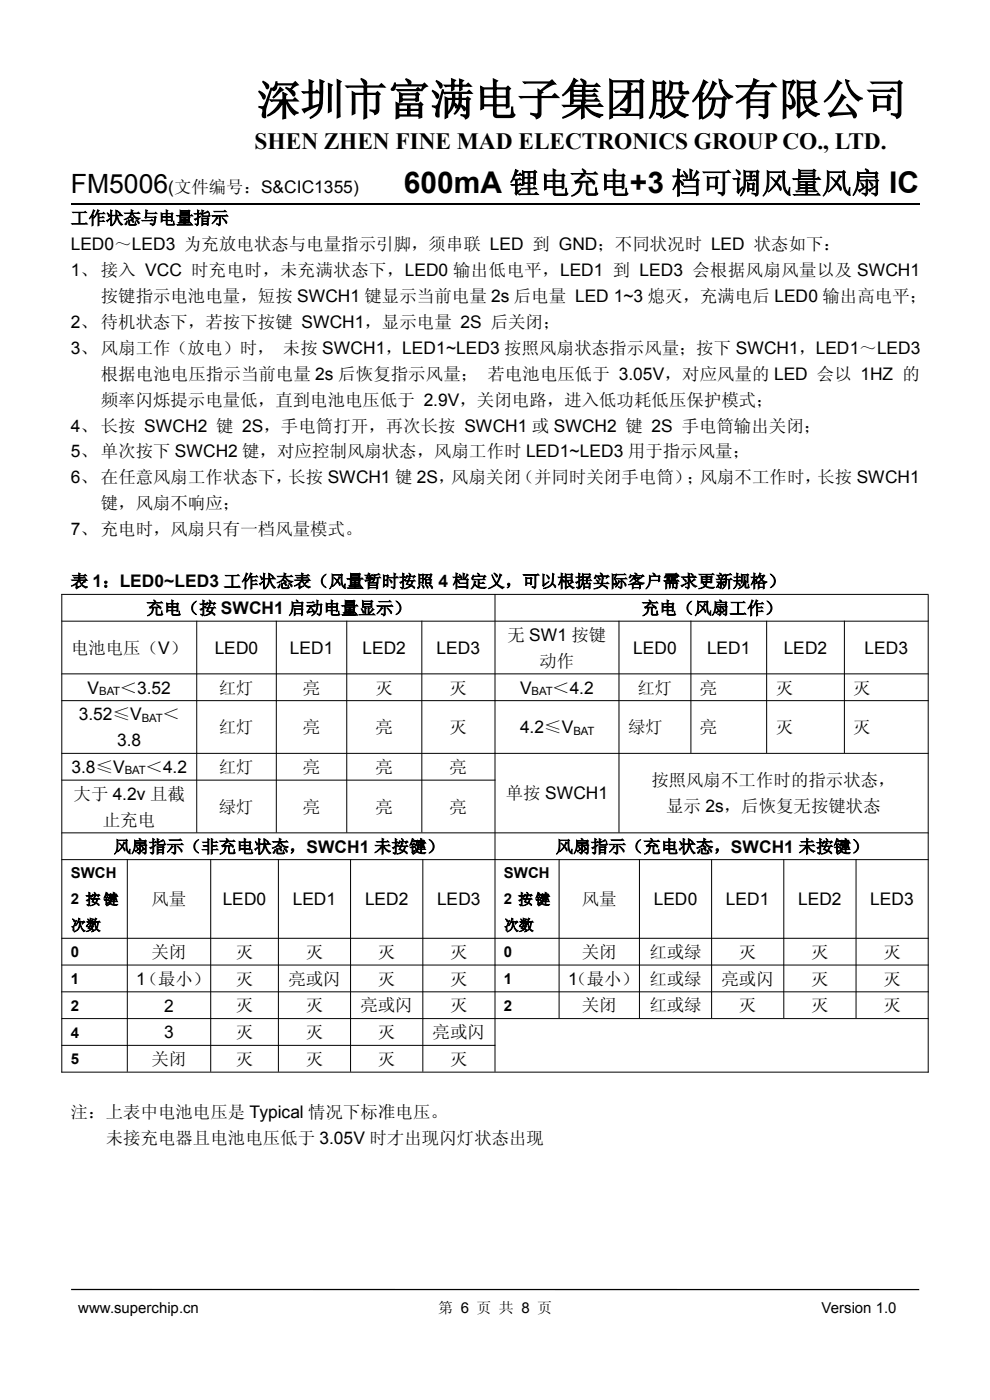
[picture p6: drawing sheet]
<svg xmlns="http://www.w3.org/2000/svg" width="210mm" height="297mm" viewBox="0 0 210 297" stroke-linecap="round" stroke-linejoin="round" font-family="sans-serif">
<defs><g id="words">
<text font-size="9.2" x="54.5" y="24.2">深圳市富满电子集团股份有限公司</text>
<text font-size="6.4" x="85.7" y="41">600mA 锂电充电+3 档可调风量风扇 IC</text>
<text font-size="5.6" x="15" y="41">FM5006</text>
<text font-size="5" x="54" y="31.5">SHEN ZHEN FINE MAD ELECTRONICS GROUP CO., LTD.</text>
<g font-size="3.7">
<text x="35.7" y="41">(文件编号：S&amp;CIC1355)</text>
<text x="15" y="47.5">工作状态与电量指示</text>
<text x="15" y="53">LED0～LED3 为充放电状态与电量指示引脚，须串联 LED 到 GND；不同状况时 LED 状态如下：</text>
<text x="15" y="58.5">1、 接入 VCC 时充电时，未充满状态下，LED0 输出低电平，LED1 到 LED3 会根据风扇风量以及 SWCH1</text>
<text x="21.4" y="64">按键指示电池电量，短按 SWCH1 键显示当前电量 2s 后电量 LED 1~3 熄灭，充满电后 LED0 输出高电平；</text>
<text x="15" y="69.5">2、 待机状态下，若按下按键 SWCH1，显示电量 2S 后关闭；</text>
<text x="15" y="75">3、 风扇工作（放电）时， 未按 SWCH1，LED1~LED3 按照风扇状态指示风量；按下 SWCH1，LED1～LED3</text>
<text x="21.4" y="80.5">根据电池电压指示当前电量 2s 后恢复指示风量； 若电池电压低于 3.05V，对应风量的 LED 会以 1HZ 的</text>
<text x="21.4" y="86">频率闪烁提示电量低，直到电池电压低于 2.9V，关闭电路，进入低功耗低压保护模式；</text>
<text x="15" y="91.5">4、 长按 SWCH2 键 2S，手电筒打开，再次长按 SWCH1 或 SWCH2 键 2S 手电筒输出关闭；</text>
<text x="15" y="97">5、 单次按下 SWCH2 键，对应控制风扇状态，风扇工作时 LED1~LED3 用于指示风量；</text>
<text x="15" y="102.5">6、 在任意风扇工作状态下，长按 SWCH1 键 2S，风扇关闭（并同时关闭手电筒）；风扇不工作时，长按 SWCH1</text>
<text x="15" y="113.6">7、 充电时，风扇只有一档风量模式。</text>
<text x="21.4" y="108.1">键，风扇不响应；</text>
<text x="15" y="124.6">表 1：LED0~LED3 工作状态表（风量暂时按照 4 档定义，可以根据实际客户需求更新规格）</text>
<text x="31.1" y="130.3">充电（按 SWCH1 启动电量显示）</text>
<text x="136.1" y="130.3">充电（风扇工作）</text>
<text x="107.7" y="135.9">无 SW1 按键</text>
<text x="15.1" y="138.7">电池电压（V）</text>
<text x="45.6" y="138.7">LED0</text>
<text x="61.5" y="138.7">LED1</text>
<text x="76.9" y="138.7">LED2</text>
<text x="92.6" y="138.7">LED3</text>
<text x="114.4" y="141.5">动作</text>
<text x="134.3" y="138.7">LED0</text>
<text x="150" y="138.7">LED1</text>
<text x="166.2" y="138.7">LED2</text>
<text x="183.4" y="138.7">LED3</text>
<text x="18.5" y="147.1">V</text>
<text x="25.4" y="147.1">＜3.52</text>
<text x="46.4" y="147.1">红灯</text>
<text x="64.2" y="147.1">亮</text>
<text x="79.7" y="147.1">灭</text>
<text x="95.4" y="147.1">灭</text>
<text x="110.3" y="147.1">V</text>
<text x="117.1" y="147.1">＜4.2</text>
<text x="135.2" y="147.1">红灯</text>
<text x="148.5" y="147.1">亮</text>
<text x="164.5" y="147.1">灭</text>
<text x="181" y="147.1">灭</text>
<text x="16.7" y="152.8">3.52≤V</text>
<text x="34.5" y="152.8">＜</text>
<text x="46.4" y="155.6">红灯</text>
<text x="64.2" y="155.6">亮</text>
<text x="79.7" y="155.6">亮</text>
<text x="95.4" y="155.6">灭</text>
<text x="110.3" y="155.6">4.2≤V</text>
<text x="133.2" y="155.6">绿灯</text>
<text x="148.5" y="155.6">亮</text>
<text x="164.5" y="155.6">灭</text>
<text x="181" y="155.6">灭</text>
<text x="24.8" y="158.3">3.8</text>
<text x="15.2" y="164">3.8≤V</text>
<text x="30.9" y="164">＜4.2</text>
<text x="46.4" y="164">红灯</text>
<text x="64.2" y="164">亮</text>
<text x="79.7" y="164">亮</text>
<text x="95.4" y="164">亮</text>
<text x="138.2" y="166.8">按照风扇不工作时的指示状态，</text>
<text x="15.6" y="169.6">大于 4.2v 且截</text>
<text x="46.4" y="172.4">绿灯</text>
<text x="64.2" y="172.4">亮</text>
<text x="79.7" y="172.4">亮</text>
<text x="95.4" y="172.4">亮</text>
<text x="107.3" y="169.6">单按 SWCH1</text>
<text x="141.3" y="172.3">显示 2s，后恢复无按键状态</text>
<text x="21.8" y="175.2">止充电</text>
<text x="24.1" y="180.9">风扇指示（非充电状态，SWCH1 未按键）</text>
<text x="117.9" y="180.9">风扇指示（充电状态，SWCH1 未按键）</text>
<text x="32.1" y="192">风量</text>
<text x="47.2" y="192">LED0</text>
<text x="62.1" y="192">LED1</text>
<text x="77.4" y="192">LED2</text>
<text x="92.7" y="192">LED3</text>
<text x="123.4" y="192">风量</text>
<text x="138.7" y="192">LED0</text>
<text x="154" y="192">LED1</text>
<text x="169.3" y="192">LED2</text>
<text x="184.6" y="192">LED3</text>
<text x="32.1" y="203.2">关闭</text>
<text x="50" y="203.2">灭</text>
<text x="64.9" y="203.2">灭</text>
<text x="80.2" y="203.2">灭</text>
<text x="95.5" y="203.2">灭</text>
<text x="123.4" y="203.2">关闭</text>
<text x="137.8" y="203.2">红或绿</text>
<text x="156.8" y="203.2">灭</text>
<text x="172.1" y="203.2">灭</text>
<text x="187.4" y="203.2">灭</text>
<text x="28.9" y="208.9">1（最小）</text>
<text x="50" y="208.9">灭</text>
<text x="61.2" y="208.9">亮或闪</text>
<text x="80.2" y="208.9">灭</text>
<text x="95.5" y="208.9">灭</text>
<text x="120.5" y="208.9">1</text>
<text x="120.8" y="208.9">（最小）</text>
<text x="137.8" y="208.9">红或绿</text>
<text x="153" y="208.9">亮或闪</text>
<text x="172.1" y="208.9">灭</text>
<text x="187.4" y="208.9">灭</text>
<text x="34.8" y="214.6">2</text>
<text x="50" y="214.6">灭</text>
<text x="64.9" y="214.6">灭</text>
<text x="76.5" y="214.6">亮或闪</text>
<text x="95.5" y="214.6">灭</text>
<text x="123.4" y="214.6">关闭</text>
<text x="137.8" y="214.6">红或绿</text>
<text x="156.8" y="214.6">灭</text>
<text x="172.1" y="214.6">灭</text>
<text x="187.4" y="214.6">灭</text>
<text x="34.8" y="220.3">3</text>
<text x="50" y="220.2">灭</text>
<text x="64.9" y="220.2">灭</text>
<text x="80.2" y="220.2">灭</text>
<text x="91.8" y="220.2">亮或闪</text>
<text x="32.1" y="226">关闭</text>
<text x="50" y="226">灭</text>
<text x="64.9" y="226">灭</text>
<text x="80.2" y="226">灭</text>
<text x="95.5" y="226">灭</text>
<text x="15" y="237.1">注：上表中电池电压是 Typical 情况下标准电压。</text>
<text x="22.4" y="242.6">未接充电器且电池电压低于 3.05V 时才出现闪灯状态出现</text>
</g>
<g font-size="3.2">
<text x="15" y="186.4">SWCH</text>
<text x="15" y="191.9">2 按 键</text>
<text x="106.9" y="186.4">SWCH</text>
<text x="106.9" y="191.9">2 按键</text>
<text x="15" y="197.4">次数</text>
<text x="106.9" y="197.4">次数</text>
<text x="15" y="203">0</text>
<text x="106.9" y="203">0</text>
<text x="15" y="208.7">1</text>
<text x="106.9" y="208.7">1</text>
<text x="15" y="214.4">2</text>
<text x="106.9" y="214.4">2</text>
<text x="15" y="220.1">4</text>
<text x="15" y="225.8">5</text>
<text x="16.6" y="278.6">www.superchip.cn</text>
<text x="93" y="278.6">第 6 页 共 8 页</text>
<text x="174.3" y="278.6">Version 1.0</text>
</g>
<g font-size="2.4">
<text x="21" y="147.4">BAT</text>
<text x="112.8" y="147.4">BAT</text>
<text x="30.1" y="153.1">BAT</text>
<text x="121.6" y="155.8">BAT</text>
<text x="26.5" y="164.3">BAT</text>
</g>
</g></defs>
<path d="M15 43.3h180" fill="none" stroke="#000" stroke-width=".25"/>
<path d="M15.1 273.4h179.9v.3h-179.9z" fill="#000"/>
<g fill="none" stroke="#000" stroke-width=".21">
<path d="M13 126.1h184M13 131.8h184M13.1 126v101.5M41.7 131.7v44.9M58.6 131.7v44.9M73.6 131.7v44.9M89.5 131.7v44.9M105 126v101.4M131.3 131.7v44.9M146.6 131.7v28M162.6 131.7v28M179.1 131.7v28"/>
<path d="M196.9 126.2v101.3M13 143h184M13 148.6h184M13 159.8h184M13 165.5h92.1M13 176.7h184M13 182.4h184M13 199.1h184M27 182.3v45.1M44.7 182.3v45.1M59.1 182.3v45.1M74.4 182.3v45.1"/>
<path d="M89.7 182.3v45.1M118.6 182.3v33.7M135.6 182.3v33.7M151 182.3v33.7M166.3 182.3v33.7M181.6 182.3v33.7M13 204.7h184M13 210.4h184M13 216.1h184M13 221.8h92.1M13 227.4h184"/>
</g>
<use href="#words"/>
</svg>
